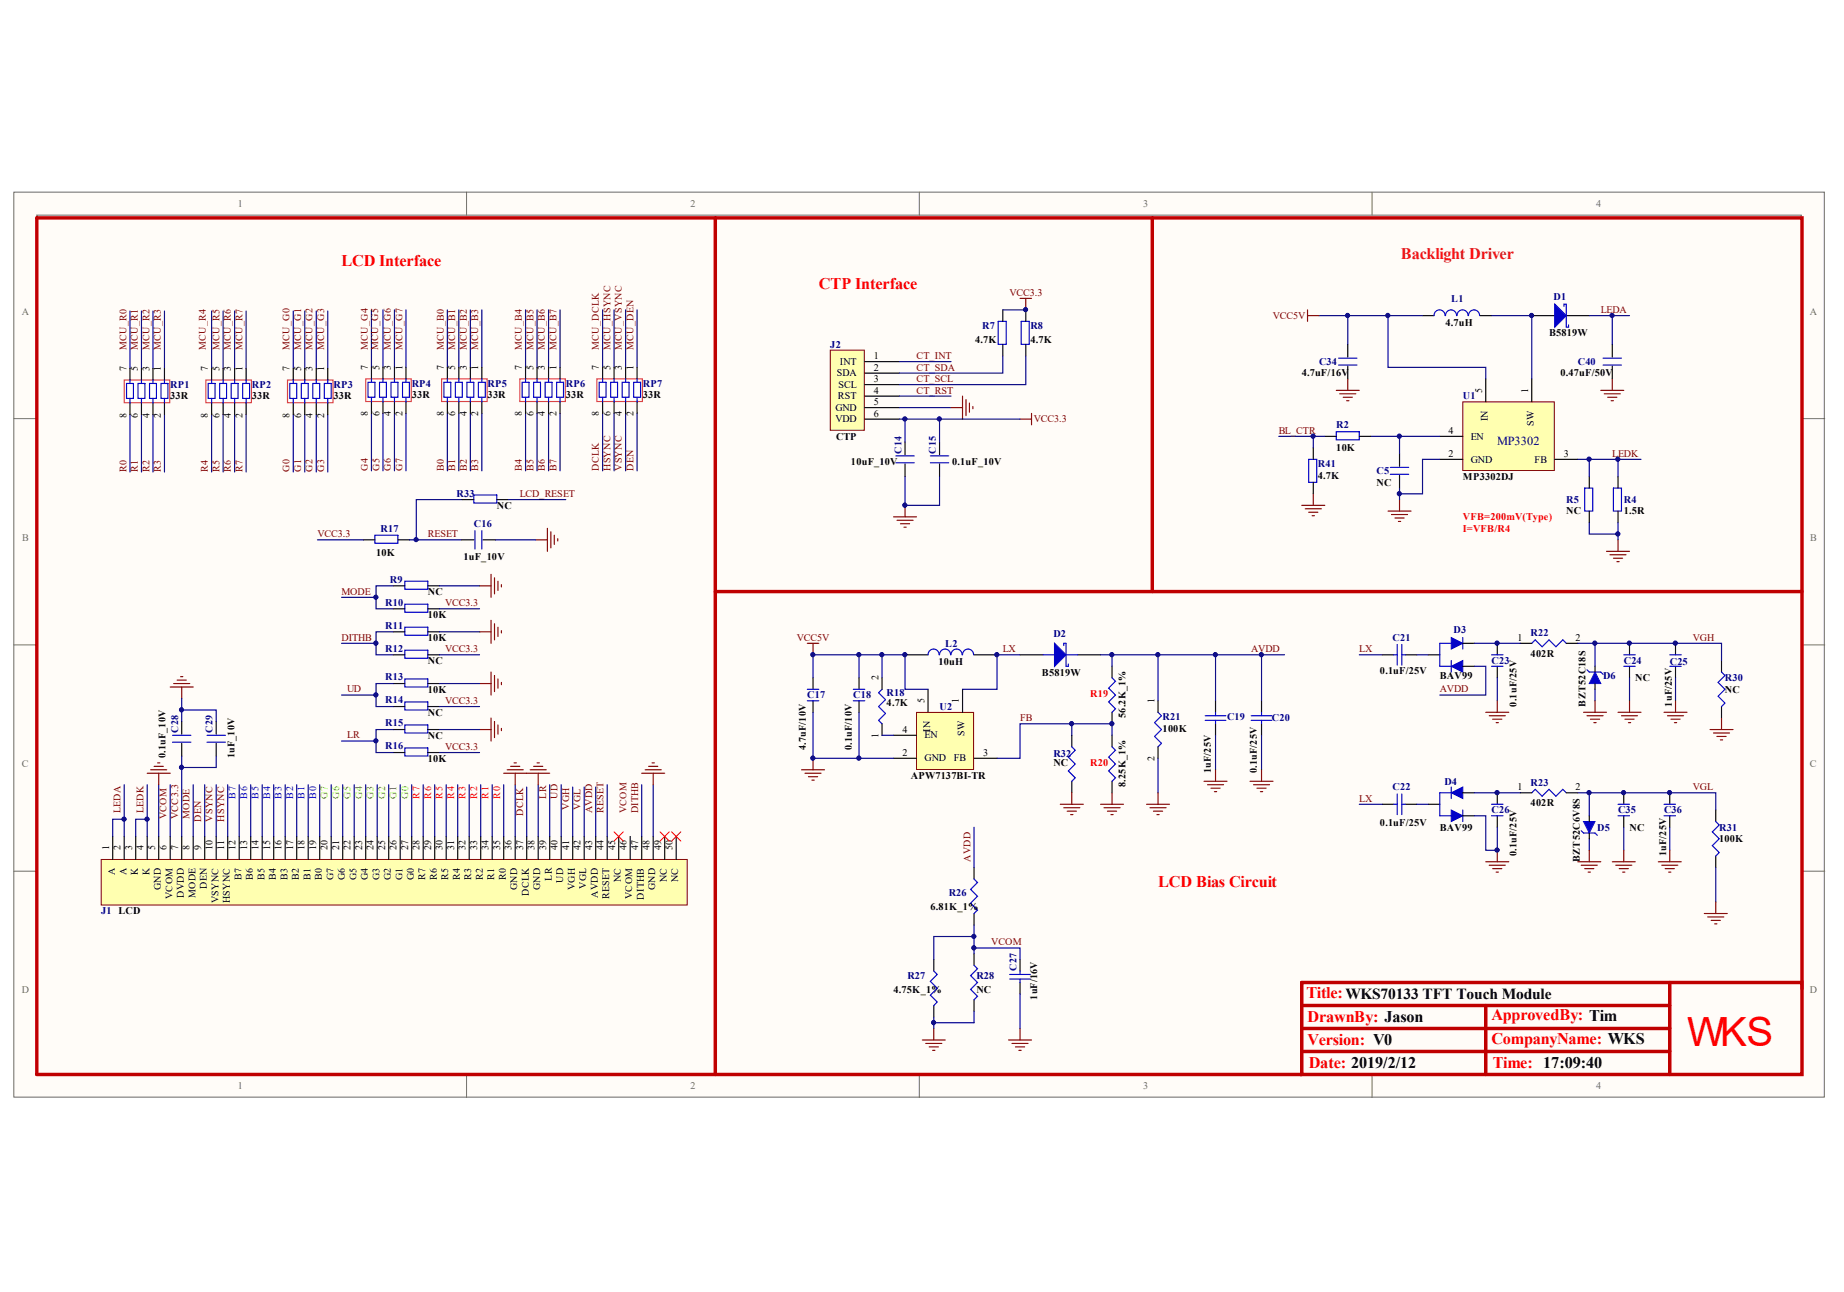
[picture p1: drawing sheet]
<svg xmlns="http://www.w3.org/2000/svg" width="291mm" height="204mm" viewBox="0 0 291 204" stroke-linecap="round" stroke-linejoin="round" font-family="sans-serif">
<defs><g id="words">
<text font-size="6.3" fill="#f00" x="266.3" y="165.1">WKS</text>
<g font-size="2.6" fill="#f00">
<text x="53.9" y="41.9">LCD Interface</text>
<text x="129.2" y="45.6">CTP Interface</text>
<text x="182.8" y="139.9">LCD Bias Circuit</text>
<text x="206.2" y="157.5">Title:WKS70133 TFT Touch Module</text>
<text x="206.4" y="161.3">DrawnBy: Jason</text>
<text x="235.4" y="161">ApprovedBy: Tim</text>
<text x="206.4" y="165">Version: V0</text>
<text x="235.4" y="164.8">CompanyName: WKS</text>
<text x="206.6" y="168.6">Date: 2019/2/12</text>
<text x="235.6" y="168.6">Time: 17:09:40</text>
</g>
<text font-size="2.6" fill="#ee0e22" x="221.1" y="40.9">Backlight Driver</text>
<text font-size="1.9" fill="#000080" x="236.3" y="70.2">MP3302</text>
<g font-size="1.6" fill="#696969">
<text x="37.5" y="32.7">1</text>
<text x="109" y="32.7">2</text>
<text x="180.5" y="32.7">3</text>
<text x="251.9" y="32.7">4</text>
<text x="3.4" y="49.6">A</text>
<text x="285.6" y="49.6">A</text>
<text x="3.5" y="85.4">B</text>
<text x="285.7" y="85.4">B</text>
<text x="3.5" y="121.1">C</text>
<text x="285.7" y="121.1">C</text>
<text x="3.4" y="156.8">D</text>
<text x="285.6" y="156.8">D</text>
<text x="37.5" y="171.9">1</text>
<text x="109" y="171.9">2</text>
<text x="180.5" y="171.9">3</text>
<text x="251.9" y="171.9">4</text>
</g>
<g font-size="1.6" fill="#800000">
<text x="159.3" y="46.7">VCC3.3</text>
<text x="200.9" y="50.3">VCC5V</text>
<text x="252.7" y="49.4">LEDA</text>
<text x="19.9" y="55.3" transform="rotate(-90 19.9 55.3)">MCU_R0</text>
<text x="21.8" y="55.3" transform="rotate(-90 21.8 55.3)">MCU_R1</text>
<text x="23.6" y="55.3" transform="rotate(-90 23.6 55.3)">MCU_R2</text>
<text x="25.4" y="55.3" transform="rotate(-90 25.4 55.3)">MCU_R3</text>
<text x="32.5" y="55.3" transform="rotate(-90 32.5 55.3)">MCU_R4</text>
<text x="34.6" y="55.3" transform="rotate(-90 34.6 55.3)">MCU_R5</text>
<text x="36.5" y="55.3" transform="rotate(-90 36.5 55.3)">MCU_R6</text>
<text x="38.3" y="55.3" transform="rotate(-90 38.3 55.3)">MCU_R7</text>
<text x="45.7" y="55.3" transform="rotate(-90 45.7 55.3)">MCU_G0</text>
<text x="47.5" y="55.3" transform="rotate(-90 47.5 55.3)">MCU_G1</text>
<text x="49.3" y="55.3" transform="rotate(-90 49.3 55.3)">MCU_G2</text>
<text x="51.2" y="55.3" transform="rotate(-90 51.2 55.3)">MCU_G3</text>
<text x="58.1" y="55.3" transform="rotate(-90 58.1 55.3)">MCU_G4</text>
<text x="59.7" y="55.3" transform="rotate(-90 59.7 55.3)">MCU_G5</text>
<text x="61.7" y="55.3" transform="rotate(-90 61.7 55.3)">MCU_G6</text>
<text x="63.5" y="55.3" transform="rotate(-90 63.5 55.3)">MCU_G7</text>
<text x="70" y="55.3" transform="rotate(-90 70 55.3)">MCU_B0</text>
<text x="71.9" y="55.3" transform="rotate(-90 71.9 55.3)">MCU_B1</text>
<text x="73.7" y="55.3" transform="rotate(-90 73.7 55.3)">MCU_B2</text>
<text x="75.5" y="55.3" transform="rotate(-90 75.5 55.3)">MCU_B3</text>
<text x="82.4" y="55.3" transform="rotate(-90 82.4 55.3)">MCU_B4</text>
<text x="84.2" y="55.3" transform="rotate(-90 84.2 55.3)">MCU_B5</text>
<text x="86" y="55.3" transform="rotate(-90 86 55.3)">MCU_B6</text>
<text x="87.8" y="55.3" transform="rotate(-90 87.8 55.3)">MCU_B7</text>
<text x="94.5" y="55.3" transform="rotate(-90 94.5 55.3)">MCU_DCLK</text>
<text x="96.4" y="55.3" transform="rotate(-90 96.4 55.3)">MCU_HSYNC</text>
<text x="98.2" y="55.3" transform="rotate(-90 98.2 55.3)">MCU_VSYNC</text>
<text x="100" y="55.3" transform="rotate(-90 100 55.3)">MCU_DEN</text>
<text x="144.7" y="56.7">CT_INT</text>
<text x="144.7" y="58.5">CT_SDA</text>
<text x="144.7" y="62.1">CT_RST</text>
<text x="144.7" y="60.3">CT_SCL</text>
<text x="163.2" y="66.6">VCC3.3</text>
<text x="201.8" y="68.5">BL_CTR</text>
<text x="19.9" y="74.5" transform="rotate(-90 19.9 74.5)">R0</text>
<text x="21.8" y="74.5" transform="rotate(-90 21.8 74.5)">R1</text>
<text x="23.6" y="74.5" transform="rotate(-90 23.6 74.5)">R2</text>
<text x="25.4" y="74.5" transform="rotate(-90 25.4 74.5)">R3</text>
<text x="32.8" y="74.5" transform="rotate(-90 32.8 74.5)">R4</text>
<text x="34.6" y="74.5" transform="rotate(-90 34.6 74.5)">R5</text>
<text x="36.5" y="74.5" transform="rotate(-90 36.5 74.5)">R6</text>
<text x="38.3" y="74.5" transform="rotate(-90 38.3 74.5)">R7</text>
<text x="45.7" y="74.5" transform="rotate(-90 45.7 74.5)">G0</text>
<text x="47.5" y="74.5" transform="rotate(-90 47.5 74.5)">G1</text>
<text x="49.3" y="74.5" transform="rotate(-90 49.3 74.5)">G2</text>
<text x="51.2" y="74.5" transform="rotate(-90 51.2 74.5)">G3</text>
<text x="58.1" y="74.3" transform="rotate(-90 58.1 74.3)">G4</text>
<text x="59.9" y="74.3" transform="rotate(-90 59.9 74.3)">G5</text>
<text x="61.7" y="74.3" transform="rotate(-90 61.7 74.3)">G6</text>
<text x="63.5" y="74.3" transform="rotate(-90 63.5 74.3)">G7</text>
<text x="70" y="74.3" transform="rotate(-90 70 74.3)">B0</text>
<text x="71.9" y="74.3" transform="rotate(-90 71.9 74.3)">B1</text>
<text x="73.7" y="74.3" transform="rotate(-90 73.7 74.3)">B2</text>
<text x="75.5" y="74.3" transform="rotate(-90 75.5 74.3)">B3</text>
<text x="82.4" y="74.3" transform="rotate(-90 82.4 74.3)">B4</text>
<text x="84.2" y="74.3" transform="rotate(-90 84.2 74.3)">B5</text>
<text x="86" y="74.3" transform="rotate(-90 86 74.3)">B6</text>
<text x="87.8" y="74.3" transform="rotate(-90 87.8 74.3)">B7</text>
<text x="94.5" y="74.3" transform="rotate(-90 94.5 74.3)">DCLK</text>
<text x="96.4" y="74.3" transform="rotate(-90 96.4 74.3)">HSYNC</text>
<text x="98.2" y="74.3" transform="rotate(-90 98.2 74.3)">VSYNC</text>
<text x="100" y="74.3" transform="rotate(-90 100 74.3)">DEN</text>
<text x="254.5" y="72.1">LEDK</text>
<text x="82" y="78.4">LCD_RESET</text>
<text x="50.1" y="84.8">VCC3.3</text>
<text x="67.5" y="84.8">RESET</text>
<text x="53.9" y="93.9">MODE</text>
<text x="70.2" y="95.7">VCC3.3</text>
<text x="53.9" y="101.1">DITHB</text>
<text x="125.8" y="101.1">VCC5V</text>
<text x="267.2" y="101.1">VGH</text>
<text x="70.2" y="102.9">VCC3.3</text>
<text x="158.3" y="102.9">LX</text>
<text x="197.5" y="102.9">AVDD</text>
<text x="214.5" y="102.9">LX</text>
<text x="54.8" y="109.3">UD</text>
<text x="70.2" y="111.1">VCC3.3</text>
<text x="161" y="113.8">FB</text>
<text x="227.2" y="109.3">AVDD</text>
<text x="54.8" y="116.5">LR</text>
<text x="70.2" y="118.4">VCC3.3</text>
<text x="267.2" y="124.7">VGL</text>
<text x="19" y="128.4" transform="rotate(-90 19 128.4)">LEDA</text>
<text x="22.7" y="128.4" transform="rotate(-90 22.7 128.4)">LEDK</text>
<text x="26.3" y="129.3" transform="rotate(-90 26.3 129.3)">VCOM</text>
<text x="28.1" y="129.3" transform="rotate(-90 28.1 129.3)">VCC3.3</text>
<text x="29.9" y="129.3" transform="rotate(-90 29.9 129.3)">MODE</text>
<text x="31.7" y="129.7" transform="rotate(-90 31.7 129.7)">DEN</text>
<text x="33.6" y="129.7" transform="rotate(-90 33.6 129.7)">VSYNC</text>
<text x="35.4" y="129.7" transform="rotate(-90 35.4 129.7)">HSYNC</text>
<text x="82.6" y="128.7" transform="rotate(-90 82.6 128.7)">DCLK</text>
<text x="86.2" y="126" transform="rotate(-90 86.2 126)">LR</text>
<text x="88" y="126" transform="rotate(-90 88 126)">UD</text>
<text x="89.8" y="127.8" transform="rotate(-90 89.8 127.8)">VGH</text>
<text x="91.6" y="127.8" transform="rotate(-90 91.6 127.8)">VGL</text>
<text x="93.4" y="128.4" transform="rotate(-90 93.4 128.4)">AVDD</text>
<text x="95.3" y="128.4" transform="rotate(-90 95.3 128.4)">RESET</text>
<text x="98.9" y="128.4" transform="rotate(-90 98.9 128.4)">VCOM</text>
<text x="100.7" y="128.4" transform="rotate(-90 100.7 128.4)">DITHB</text>
<text x="214.5" y="126.5">LX</text>
<text x="153.2" y="136" transform="rotate(-90 153.2 136)">AVDD</text>
<text x="156.5" y="149.2">VCOM</text>
</g>
<g font-size="1.6" fill="#000080">
<text x="229.1" y="47.6">L1</text>
<text x="245.2" y="47.4">D1</text>
<text x="155" y="52">R7</text>
<text x="162.6" y="52">R8</text>
<text x="131" y="54.9">J2</text>
<text x="208.2" y="57.6">C34</text>
<text x="249" y="57.6">C40</text>
<text x="26.9" y="61.2">RP1</text>
<text x="39.8" y="61.2">RP2</text>
<text x="52.6" y="61.2">RP3</text>
<text x="65" y="61">RP4</text>
<text x="77" y="61">RP5</text>
<text x="89.3" y="61">RP6</text>
<text x="101.5" y="61">RP7</text>
<text x="230.9" y="63">U1</text>
<text x="142.3" y="71.6" transform="rotate(-90 142.3 71.6)">C14</text>
<text x="147.7" y="71.6" transform="rotate(-90 147.7 71.6)">C15</text>
<text x="210.9" y="67.6">R2</text>
<text x="208" y="73.7">R41</text>
<text x="217.3" y="74.8">C5</text>
<text x="60.1" y="83.9">R17</text>
<text x="72.1" y="78.5">R33</text>
<text x="74.8" y="83.2">C16</text>
<text x="247.2" y="79.4">R5</text>
<text x="256.3" y="79.4">R4</text>
<text x="60.8" y="95.7">R10</text>
<text x="61.5" y="92.1">R9</text>
<text x="60.8" y="99.3">R11</text>
<text x="166.3" y="100.6">D2</text>
<text x="219.8" y="101.1">C21</text>
<text x="229.4" y="99.9">D3</text>
<text x="241.6" y="100.4">R22</text>
<text x="60.8" y="107.3">R13</text>
<text x="60.8" y="103">R12</text>
<text x="149.2" y="102">L2</text>
<text x="235.4" y="104.8">C23</text>
<text x="253" y="107.1">D6</text>
<text x="256.3" y="104.8">C24</text>
<text x="263.5" y="104.9">C25</text>
<text x="272.3" y="107.5">R30</text>
<text x="60.8" y="110.9">R14</text>
<text x="127.4" y="110.2">C17</text>
<text x="134.7" y="110.2">C18</text>
<text x="139.9" y="109.8">R18</text>
<text x="148.3" y="112">U2</text>
<text x="183.5" y="113.7">R21</text>
<text x="193.7" y="113.7">C19</text>
<text x="200.7" y="113.8">C20</text>
<text x="28.1" y="115.7" transform="rotate(-90 28.1 115.7)">C28</text>
<text x="33.6" y="115.7" transform="rotate(-90 33.6 115.7)">C29</text>
<text x="60.8" y="114.6">R15</text>
<text x="60.8" y="118.2">R16</text>
<text x="166.3" y="119.5">R32</text>
<text x="219.8" y="124.7">C22</text>
<text x="228" y="123.8">D4</text>
<text x="241.6" y="124">R23</text>
<text x="235.4" y="128.4">C26</text>
<text x="252.1" y="131.1">D5</text>
<text x="255.4" y="128.4">C35</text>
<text x="262.6" y="128.4">C36</text>
<text x="271.3" y="131.1">R31</text>
<text x="149.7" y="141.4">R26</text>
<text x="16" y="144.3">J1 LCD</text>
<text x="143.2" y="154.5">R27</text>
<text x="154.1" y="154.5">R28</text>
<text x="160.4" y="153.2" transform="rotate(-90 160.4 153.2)">C27</text>
</g>
<g font-size="1.6">
<text x="228.1" y="51.4">4.7uH</text>
<text x="244.5" y="53">B5819W</text>
<text x="19.9" y="58.5" transform="rotate(-90 19.9 58.5)">7</text>
<text x="21.8" y="58.5" transform="rotate(-90 21.8 58.5)">5</text>
<text x="23.6" y="58.5" transform="rotate(-90 23.6 58.5)">3</text>
<text x="25.4" y="58.5" transform="rotate(-90 25.4 58.5)">1</text>
<text x="32.8" y="58.5" transform="rotate(-90 32.8 58.5)">7</text>
<text x="34.6" y="58.5" transform="rotate(-90 34.6 58.5)">5</text>
<text x="36.5" y="58.5" transform="rotate(-90 36.5 58.5)">3</text>
<text x="38.3" y="58.5" transform="rotate(-90 38.3 58.5)">1</text>
<text x="45.7" y="58.5" transform="rotate(-90 45.7 58.5)">7</text>
<text x="47.5" y="58.5" transform="rotate(-90 47.5 58.5)">5</text>
<text x="49.3" y="58.5" transform="rotate(-90 49.3 58.5)">3</text>
<text x="51.2" y="58.5" transform="rotate(-90 51.2 58.5)">1</text>
<text x="58.1" y="58.3" transform="rotate(-90 58.1 58.3)">7</text>
<text x="59.9" y="58.3" transform="rotate(-90 59.9 58.3)">5</text>
<text x="61.7" y="58.3" transform="rotate(-90 61.7 58.3)">3</text>
<text x="63.5" y="58.3" transform="rotate(-90 63.5 58.3)">1</text>
<text x="70" y="58.3" transform="rotate(-90 70 58.3)">7</text>
<text x="71.9" y="58.3" transform="rotate(-90 71.9 58.3)">5</text>
<text x="73.7" y="58.3" transform="rotate(-90 73.7 58.3)">3</text>
<text x="75.5" y="58.3" transform="rotate(-90 75.5 58.3)">1</text>
<text x="82.4" y="58.3" transform="rotate(-90 82.4 58.3)">7</text>
<text x="84.2" y="58.3" transform="rotate(-90 84.2 58.3)">5</text>
<text x="86" y="58.3" transform="rotate(-90 86 58.3)">3</text>
<text x="87.8" y="58.3" transform="rotate(-90 87.8 58.3)">1</text>
<text x="94.5" y="58.3" transform="rotate(-90 94.5 58.3)">7</text>
<text x="96.4" y="58.3" transform="rotate(-90 96.4 58.3)">5</text>
<text x="98.2" y="58.3" transform="rotate(-90 98.2 58.3)">3</text>
<text x="100" y="58.3" transform="rotate(-90 100 58.3)">1</text>
<text x="132.1" y="59.4">SDA</text>
<text x="132.6" y="57.6">INT</text>
<text x="137.9" y="56.7">1</text>
<text x="137.9" y="58.5">2</text>
<text x="153.9" y="54.1">4.7K</text>
<text x="162.6" y="54.1">4.7K</text>
<text x="205.5" y="59.4">4.7uF/16V</text>
<text x="246.3" y="59.4">0.47uF/50V</text>
<text x="19.9" y="65.9" transform="rotate(-90 19.9 65.9)">8</text>
<text x="21.8" y="65.9" transform="rotate(-90 21.8 65.9)">6</text>
<text x="23.6" y="65.9" transform="rotate(-90 23.6 65.9)">4</text>
<text x="25.4" y="65.9" transform="rotate(-90 25.4 65.9)">2</text>
<text x="26.9" y="63">33R</text>
<text x="32.8" y="65.9" transform="rotate(-90 32.8 65.9)">8</text>
<text x="34.6" y="65.9" transform="rotate(-90 34.6 65.9)">6</text>
<text x="36.5" y="65.9" transform="rotate(-90 36.5 65.9)">4</text>
<text x="38.3" y="65.9" transform="rotate(-90 38.3 65.9)">2</text>
<text x="39.8" y="63">33R</text>
<text x="45.7" y="65.9" transform="rotate(-90 45.7 65.9)">8</text>
<text x="47.5" y="65.9" transform="rotate(-90 47.5 65.9)">6</text>
<text x="49.3" y="65.9" transform="rotate(-90 49.3 65.9)">4</text>
<text x="51.2" y="65.9" transform="rotate(-90 51.2 65.9)">2</text>
<text x="52.6" y="63">33R</text>
<text x="58.1" y="65.7" transform="rotate(-90 58.1 65.7)">8</text>
<text x="59.9" y="65.7" transform="rotate(-90 59.9 65.7)">6</text>
<text x="61.7" y="65.7" transform="rotate(-90 61.7 65.7)">4</text>
<text x="63.5" y="65.7" transform="rotate(-90 63.5 65.7)">2</text>
<text x="65" y="62.8">33R</text>
<text x="70" y="65.7" transform="rotate(-90 70 65.7)">8</text>
<text x="71.9" y="65.7" transform="rotate(-90 71.9 65.7)">6</text>
<text x="73.7" y="65.7" transform="rotate(-90 73.7 65.7)">4</text>
<text x="75.5" y="65.7" transform="rotate(-90 75.5 65.7)">2</text>
<text x="77" y="62.8">33R</text>
<text x="82.4" y="65.7" transform="rotate(-90 82.4 65.7)">8</text>
<text x="84.2" y="65.7" transform="rotate(-90 84.2 65.7)">6</text>
<text x="86" y="65.7" transform="rotate(-90 86 65.7)">4</text>
<text x="87.8" y="65.7" transform="rotate(-90 87.8 65.7)">2</text>
<text x="89.3" y="62.8">33R</text>
<text x="94.5" y="65.7" transform="rotate(-90 94.5 65.7)">8</text>
<text x="96.4" y="65.7" transform="rotate(-90 96.4 65.7)">6</text>
<text x="98.2" y="65.7" transform="rotate(-90 98.2 65.7)">4</text>
<text x="100" y="65.7" transform="rotate(-90 100 65.7)">2</text>
<text x="101.5" y="62.8">33R</text>
<text x="131.8" y="64.8">GND</text>
<text x="132.3" y="63">RST</text>
<text x="132.3" y="61.2">SCL</text>
<text x="137.9" y="60.3">3</text>
<text x="137.9" y="62.1">4</text>
<text x="137.9" y="63.9">5</text>
<text x="137.9" y="65.7">6</text>
<text x="233.9" y="62" transform="rotate(-90 233.9 62)">5</text>
<text x="241.2" y="62" transform="rotate(-90 241.2 62)">1</text>
<text x="131.8" y="66.6">VDD</text>
<text x="132" y="69.4">CTP</text>
<text x="210.9" y="71.2">10K</text>
<text x="228.6" y="68.5">4</text>
<text x="232.1" y="69.4">EN</text>
<text x="234.8" y="66.5" transform="rotate(-90 234.8 66.5)">IN</text>
<text x="242.1" y="67.2" transform="rotate(-90 242.1 67.2)">SW</text>
<text x="134.3" y="73.4">10uF_10V</text>
<text x="150.3" y="73.4">0.1uF_10V</text>
<text x="208" y="75.5">4.7K</text>
<text x="217.3" y="76.6">NC</text>
<text x="228.6" y="72.1">2</text>
<text x="230.9" y="75.7">MP3302DJ</text>
<text x="232.1" y="73">GND</text>
<text x="242.2" y="73">FB</text>
<text x="246.8" y="72.1">3</text>
<text x="78.4" y="80.3">NC</text>
<text x="247.2" y="81.2">NC</text>
<text x="256.3" y="81.2">1.5R</text>
<text x="59.4" y="87.7">10K</text>
<text x="73.1" y="88.4">1uF_10V</text>
<text x="67.5" y="93.9">NC</text>
<text x="67.5" y="101.1">10K</text>
<text x="67.5" y="97.5">10K</text>
<text x="239.5" y="101.1">1</text>
<text x="248.7" y="101.1">2</text>
<text x="67.5" y="104.8">NC</text>
<text x="138.6" y="107.3" transform="rotate(-90 138.6 107.3)">2</text>
<text x="148.1" y="104.9">10uH</text>
<text x="164.4" y="106.8">B5819W</text>
<text x="217.8" y="106.4">0.1uF/25V</text>
<text x="227.2" y="107.1">BAV99</text>
<text x="241.6" y="103.7">402R</text>
<text x="258.1" y="107.5">NC</text>
<text x="67.5" y="109.3">10K</text>
<text x="67.5" y="112.9">NC</text>
<text x="139.9" y="111.5">4.7K</text>
<text x="145.9" y="111" transform="rotate(-90 145.9 111)">5</text>
<text x="151.3" y="111" transform="rotate(-90 151.3 111)">1</text>
<text x="177.7" y="113.3" transform="rotate(-90 177.7 113.3)">56.2K_1%</text>
<text x="182.2" y="111" transform="rotate(-90 182.2 111)">1</text>
<text x="239.4" y="111.5" transform="rotate(-90 239.4 111.5)">0.1uF/25V</text>
<text x="250.3" y="111.5" transform="rotate(-90 250.3 111.5)">BZT52C18S</text>
<text x="263.9" y="111.5" transform="rotate(-90 263.9 111.5)">1uF/25V</text>
<text x="272.3" y="109.3">NC</text>
<text x="26.1" y="119.7" transform="rotate(-90 26.1 119.7)">0.1uF_10V</text>
<text x="37" y="119.7" transform="rotate(-90 37 119.7)">1uF_10V</text>
<text x="67.5" y="116.6">NC</text>
<text x="127.2" y="118.4" transform="rotate(-90 127.2 118.4)">4.7uF/10V</text>
<text x="134.5" y="118.4" transform="rotate(-90 134.5 118.4)">0.1uF/10V</text>
<text x="138.6" y="116.5" transform="rotate(-90 138.6 116.5)">1</text>
<text x="142.4" y="119.3">2</text>
<text x="142.4" y="115.6">4</text>
<text x="145.9" y="116.5">EN</text>
<text x="146.8" y="115.4" transform="rotate(-90 146.8 115.4)">IN</text>
<text x="152.3" y="116.2" transform="rotate(-90 152.3 116.2)">SW</text>
<text x="155.2" y="119.3">3</text>
<text x="183.5" y="115.5">100K</text>
<text x="67.5" y="120.2">10K</text>
<text x="143.8" y="122.9">APW7137BI-TR</text>
<text x="145.9" y="120.2">GND</text>
<text x="150.6" y="120.2">FB</text>
<text x="166.3" y="120.9">NC</text>
<text x="177.7" y="124.2" transform="rotate(-90 177.7 124.2)">8.25K_1%</text>
<text x="182.2" y="120.2" transform="rotate(-90 182.2 120.2)">2</text>
<text x="191.1" y="122" transform="rotate(-90 191.1 122)">1uF/25V</text>
<text x="198.4" y="122" transform="rotate(-90 198.4 122)">0.1uF/25V</text>
<text x="239.5" y="124.7">1</text>
<text x="248.7" y="124.7">2</text>
<text x="217.8" y="130.4">0.1uF/25V</text>
<text x="227.2" y="131.1">BAV99</text>
<text x="241.6" y="127.3">402R</text>
<text x="257.2" y="131.1">NC</text>
<text x="17.2" y="134.2" transform="rotate(-90 17.2 134.2)">1</text>
<text x="19" y="134.2" transform="rotate(-90 19 134.2)">2</text>
<text x="20.8" y="134.2" transform="rotate(-90 20.8 134.2)">3</text>
<text x="22.7" y="134.2" transform="rotate(-90 22.7 134.2)">4</text>
<text x="24.5" y="134.2" transform="rotate(-90 24.5 134.2)">5</text>
<text x="26.3" y="134.2" transform="rotate(-90 26.3 134.2)">6</text>
<text x="28.1" y="134.2" transform="rotate(-90 28.1 134.2)">7</text>
<text x="29.9" y="134.2" transform="rotate(-90 29.9 134.2)">8</text>
<text x="31.7" y="134.2" transform="rotate(-90 31.7 134.2)">9</text>
<text x="33.6" y="134.2" transform="rotate(-90 33.6 134.2)">10</text>
<text x="35.4" y="134.2" transform="rotate(-90 35.4 134.2)">11</text>
<text x="37.2" y="134.2" transform="rotate(-90 37.2 134.2)">12</text>
<text x="39" y="134.2" transform="rotate(-90 39 134.2)">13</text>
<text x="40.8" y="134.2" transform="rotate(-90 40.8 134.2)">14</text>
<text x="42.6" y="134.2" transform="rotate(-90 42.6 134.2)">15</text>
<text x="44.4" y="134.2" transform="rotate(-90 44.4 134.2)">16</text>
<text x="46.3" y="134.2" transform="rotate(-90 46.3 134.2)">17</text>
<text x="48.1" y="134.2" transform="rotate(-90 48.1 134.2)">18</text>
<text x="49.9" y="134.2" transform="rotate(-90 49.9 134.2)">19</text>
<text x="51.7" y="134.2" transform="rotate(-90 51.7 134.2)">20</text>
<text x="53.5" y="134.2" transform="rotate(-90 53.5 134.2)">21</text>
<text x="55.3" y="134.2" transform="rotate(-90 55.3 134.2)">22</text>
<text x="57.1" y="134.2" transform="rotate(-90 57.1 134.2)">23</text>
<text x="59" y="134.2" transform="rotate(-90 59 134.2)">24</text>
<text x="60.8" y="134.2" transform="rotate(-90 60.8 134.2)">25</text>
<text x="62.6" y="134.2" transform="rotate(-90 62.6 134.2)">26</text>
<text x="64.4" y="134.2" transform="rotate(-90 64.4 134.2)">27</text>
<text x="66.2" y="134.2" transform="rotate(-90 66.2 134.2)">28</text>
<text x="68" y="134.2" transform="rotate(-90 68 134.2)">29</text>
<text x="69.9" y="134.2" transform="rotate(-90 69.9 134.2)">30</text>
<text x="71.7" y="134.2" transform="rotate(-90 71.7 134.2)">31</text>
<text x="73.5" y="134.2" transform="rotate(-90 73.5 134.2)">32</text>
<text x="75.3" y="134.2" transform="rotate(-90 75.3 134.2)">33</text>
<text x="77.1" y="134.2" transform="rotate(-90 77.1 134.2)">34</text>
<text x="78.9" y="134.2" transform="rotate(-90 78.9 134.2)">35</text>
<text x="80.7" y="134.2" transform="rotate(-90 80.7 134.2)">36</text>
<text x="82.6" y="134.2" transform="rotate(-90 82.6 134.2)">37</text>
<text x="84.4" y="134.2" transform="rotate(-90 84.4 134.2)">38</text>
<text x="86.2" y="134.2" transform="rotate(-90 86.2 134.2)">39</text>
<text x="88" y="134.2" transform="rotate(-90 88 134.2)">40</text>
<text x="89.8" y="134.2" transform="rotate(-90 89.8 134.2)">41</text>
<text x="91.6" y="134.2" transform="rotate(-90 91.6 134.2)">42</text>
<text x="93.4" y="134.2" transform="rotate(-90 93.4 134.2)">43</text>
<text x="95.3" y="134.2" transform="rotate(-90 95.3 134.2)">44</text>
<text x="97.1" y="134.2" transform="rotate(-90 97.1 134.2)">45</text>
<text x="98.9" y="134.2" transform="rotate(-90 98.9 134.2)">46</text>
<text x="100.7" y="134.2" transform="rotate(-90 100.7 134.2)">47</text>
<text x="102.5" y="134.2" transform="rotate(-90 102.5 134.2)">48</text>
<text x="104.3" y="134.2" transform="rotate(-90 104.3 134.2)">49</text>
<text x="106.2" y="134.2" transform="rotate(-90 106.2 134.2)">50</text>
<text x="239.4" y="135.1" transform="rotate(-90 239.4 135.1)">0.1uF/25V</text>
<text x="249.4" y="136" transform="rotate(-90 249.4 136)">BZT52C6V8S</text>
<text x="263" y="135.1" transform="rotate(-90 263 135.1)">1uF/25V</text>
<text x="271.3" y="132.9">100K</text>
<text x="18.1" y="138.1" transform="rotate(-90 18.1 138.1)">A</text>
<text x="19.9" y="138.1" transform="rotate(-90 19.9 138.1)">A</text>
<text x="21.8" y="138.1" transform="rotate(-90 21.8 138.1)">K</text>
<text x="23.6" y="138.1" transform="rotate(-90 23.6 138.1)">K</text>
<text x="25.4" y="140.5" transform="rotate(-90 25.4 140.5)">GND</text>
<text x="27.2" y="141.9" transform="rotate(-90 27.2 141.9)">VCOM</text>
<text x="29" y="141.7" transform="rotate(-90 29 141.7)">DVDD</text>
<text x="30.8" y="141.8" transform="rotate(-90 30.8 141.8)">MODE</text>
<text x="32.6" y="140.3" transform="rotate(-90 32.6 140.3)">DEN</text>
<text x="34.5" y="142.5" transform="rotate(-90 34.5 142.5)">VSYNC</text>
<text x="36.3" y="142.5" transform="rotate(-90 36.3 142.5)">HSYNC</text>
<text x="38.1" y="138.9" transform="rotate(-90 38.1 138.9)">B7</text>
<text x="39.9" y="138.9" transform="rotate(-90 39.9 138.9)">B6</text>
<text x="41.7" y="138.9" transform="rotate(-90 41.7 138.9)">B5</text>
<text x="43.5" y="138.9" transform="rotate(-90 43.5 138.9)">B4</text>
<text x="45.4" y="138.9" transform="rotate(-90 45.4 138.9)">B3</text>
<text x="47.2" y="138.9" transform="rotate(-90 47.2 138.9)">B2</text>
<text x="49" y="138.9" transform="rotate(-90 49 138.9)">B1</text>
<text x="50.8" y="138.9" transform="rotate(-90 50.8 138.9)">B0</text>
<text x="52.6" y="138.9" transform="rotate(-90 52.6 138.9)">G7</text>
<text x="54.4" y="138.9" transform="rotate(-90 54.4 138.9)">G6</text>
<text x="56.2" y="138.9" transform="rotate(-90 56.2 138.9)">G5</text>
<text x="58.1" y="138.9" transform="rotate(-90 58.1 138.9)">G4</text>
<text x="59.9" y="138.9" transform="rotate(-90 59.9 138.9)">G3</text>
<text x="61.7" y="138.9" transform="rotate(-90 61.7 138.9)">G2</text>
<text x="63.5" y="138.9" transform="rotate(-90 63.5 138.9)">G1</text>
<text x="65.3" y="138.9" transform="rotate(-90 65.3 138.9)">G0</text>
<text x="67.1" y="138.9" transform="rotate(-90 67.1 138.9)">R7</text>
<text x="68.9" y="138.9" transform="rotate(-90 68.9 138.9)">R6</text>
<text x="70.8" y="138.9" transform="rotate(-90 70.8 138.9)">R5</text>
<text x="72.6" y="138.9" transform="rotate(-90 72.6 138.9)">R4</text>
<text x="74.4" y="138.9" transform="rotate(-90 74.4 138.9)">R3</text>
<text x="76.2" y="138.9" transform="rotate(-90 76.2 138.9)">R2</text>
<text x="78" y="138.9" transform="rotate(-90 78 138.9)">R1</text>
<text x="79.8" y="138.9" transform="rotate(-90 79.8 138.9)">R0</text>
<text x="81.7" y="140.5" transform="rotate(-90 81.7 140.5)">GND</text>
<text x="83.5" y="141.4" transform="rotate(-90 83.5 141.4)">DCLK</text>
<text x="85.3" y="140.5" transform="rotate(-90 85.3 140.5)">GND</text>
<text x="87.1" y="139" transform="rotate(-90 87.1 139)">LR</text>
<text x="88.9" y="139.3" transform="rotate(-90 88.9 139.3)">UD</text>
<text x="90.7" y="140.5" transform="rotate(-90 90.7 140.5)">VGH</text>
<text x="92.5" y="140.3" transform="rotate(-90 92.5 140.3)">VGL</text>
<text x="94.4" y="141.7" transform="rotate(-90 94.4 141.7)">AVDD</text>
<text x="96.2" y="141.9" transform="rotate(-90 96.2 141.9)">RESET</text>
<text x="98" y="139.2" transform="rotate(-90 98 139.2)">NC</text>
<text x="99.8" y="141.9" transform="rotate(-90 99.8 141.9)">VCOM</text>
<text x="101.6" y="142" transform="rotate(-90 101.6 142)">DITHB</text>
<text x="103.4" y="140.5" transform="rotate(-90 103.4 140.5)">GND</text>
<text x="105.2" y="139.2" transform="rotate(-90 105.2 139.2)">NC</text>
<text x="107.1" y="139.2" transform="rotate(-90 107.1 139.2)">NC</text>
<text x="146.8" y="143.6">6.81K_1%</text>
<text x="141" y="156.7">4.75K_1%</text>
<text x="154.1" y="156.7">NC</text>
<text x="163.7" y="157.8" transform="rotate(-90 163.7 157.8)">1uF/16V</text>
</g>
<g font-size="1.6" fill="#f00">
<text x="230.9" y="82.1">VFB=200mV(Type)</text>
<text x="230.9" y="83.9">I=VFB/R4</text>
<text x="172.1" y="110">R19</text>
<text x="172.1" y="120.9">R20</text>
<text x="66.2" y="126" transform="rotate(-90 66.2 126)">R7</text>
<text x="68" y="126" transform="rotate(-90 68 126)">R6</text>
<text x="69.9" y="126" transform="rotate(-90 69.9 126)">R5</text>
<text x="71.7" y="126" transform="rotate(-90 71.7 126)">R4</text>
<text x="73.5" y="126" transform="rotate(-90 73.5 126)">R3</text>
<text x="75.3" y="126" transform="rotate(-90 75.3 126)">R2</text>
<text x="77.1" y="126" transform="rotate(-90 77.1 126)">R1</text>
<text x="78.9" y="126" transform="rotate(-90 78.9 126)">R0</text>
</g>
<g font-size="1.6" fill="#00f">
<text x="37.2" y="126" transform="rotate(-90 37.2 126)">B7</text>
<text x="39" y="126" transform="rotate(-90 39 126)">B6</text>
<text x="40.8" y="126" transform="rotate(-90 40.8 126)">B5</text>
<text x="42.6" y="126" transform="rotate(-90 42.6 126)">B4</text>
<text x="44.4" y="126" transform="rotate(-90 44.4 126)">B3</text>
<text x="46.3" y="126" transform="rotate(-90 46.3 126)">B2</text>
<text x="48.1" y="126" transform="rotate(-90 48.1 126)">B1</text>
<text x="49.9" y="126" transform="rotate(-90 49.9 126)">B0</text>
</g>
<g font-size="1.6" fill="#0f0">
<text x="51.7" y="126" transform="rotate(-90 51.7 126)">G7</text>
<text x="53.5" y="126" transform="rotate(-90 53.5 126)">G6</text>
<text x="55.3" y="126" transform="rotate(-90 55.3 126)">G5</text>
<text x="57.1" y="126" transform="rotate(-90 57.1 126)">G4</text>
<text x="59" y="126" transform="rotate(-90 59 126)">G3</text>
<text x="60.8" y="126" transform="rotate(-90 60.8 126)">G2</text>
<text x="62.6" y="126" transform="rotate(-90 62.6 126)">G1</text>
<text x="64.4" y="126" transform="rotate(-90 64.4 126)">G0</text>
</g>
</g></defs>
<g fill="#fffcf8" stroke="#696969" stroke-width=".16">
<path d="M2.2 30.3h285.7v142.9h-285.7z"/>
<path d="M5.8 34h278.5v135.5h-278.5z"/>
</g>
<path d="M73.6 30.3v3.7M145.1 30.3v3.7M216.6 30.3v3.7M2.2 66.1h3.6M284.4 66.1h3.6M2.2 101.8h3.6M284.4 101.8h3.6M2.2 137.5h3.6M284.4 137.5h3.6M73.6 169.6v3.6M145.1 169.6v3.6M216.6 169.6v3.6" fill="none" stroke="#696969" stroke-width=".16"/>
<path d="M205.5 158.7v-3.6h58v14.5M234.5 158.7v10.9M263.5 158.7h-58v10.9h78M205.5 162.3h58M205.5 165.9h58" fill="none" stroke="#000" stroke-width=".18"/>
<path d="M16 135.6h92.5v7.2h-92.5z" fill="#ffffb0" stroke="#800000" stroke-width=".16"/>
<g fill="none" stroke="#000" stroke-width=".18">
<path d="M57.4 85.2h1.8M62.1 99.7h1.8M62.1 92.5h1.8M62.1 96.1h1.8M62.8 85.2h1.8M67.5 99.7h1.8M67.5 92.5h1.8M67.5 96.1h1.8M72.8 85.2h2M76.2 85.2h2M28.7 113.9v2M28.7 117.3v2"/>
<path d="M34.1 113.9v2M34.1 117.3v2M62.1 115.1h1.8M62.1 118.8h1.8M62.1 107.9h1.8M62.1 111.5h1.8M62.1 103.3h1.8M67.5 115.1h1.8M67.5 118.8h1.8M67.5 107.9h1.8M67.5 111.5h1.8M67.5 103.3h1.8"/>
<path d="M17.8 132v3.6M19.6 132v3.6M21.4 132v3.6M23.2 132v3.6M25.1 132v3.6M26.9 132v3.6M28.7 132v3.6M30.5 132v3.6M32.3 132v3.6M34.1 132v3.6M35.9 132v3.6M37.8 132v3.6"/>
<path d="M39.6 132v3.6M41.4 132v3.6M43.2 132v3.6M45 132v3.6M46.8 132v3.6M48.6 132v3.6M50.5 132v3.6M52.3 132v3.6M54.1 132v3.6M55.9 132v3.6M57.7 132v3.6M59.5 132v3.6"/>
<path d="M61.4 132v3.6M63.2 132v3.6M65 132v3.6M66.8 132v3.6M68.6 132v3.6M70.4 132v3.6M72.2 132v3.6M74.1 132v3.6M75.9 132v3.6M77.7 132v3.6M79.5 132v3.6M81.3 132v3.6"/>
<path d="M83.1 132v3.6M84.9 132v3.6M86.8 132v3.6M88.6 132v3.6M90.4 132v3.6M92.2 132v3.6M94 132v3.6M95.8 132v3.6M97.7 132v3.6M99.5 132v3.6M101.3 132v3.6M103.1 132v3.6"/>
<path d="M104.9 132v3.6M106.7 132v3.6"/>
</g>
<g fill="none" stroke="#000080" stroke-width=".18">
<path d="M20.5 49.1v9.1M22.3 49.1v9.1M24.1 49.1v9.1M26 49.1v9.1M33.4 49.1v9.1M35.2 49.1v9.1M37 49.1v9.1M38.8 49.1v9.1M46.3 49.1v9.1M48.1 49.1v9.1M49.9 49.1v9.1M51.7 49.1v9.1"/>
<path d="M58.6 48.9v9.1M60.4 48.9v9.1M62.3 48.9v9.1M64.1 48.9v9.1M70.6 48.9v9.1M72.4 48.9v9.1M74.2 48.9v9.1M76.1 48.9v9.1M20.5 65.4v9.1M22.3 65.4v9.1M24.1 65.4v9.1M26 65.4v9.1"/>
<path d="M33.4 65.4v9.1M35.2 65.4v9.1M37 65.4v9.1M38.8 65.4v9.1M46.3 65.4v9.1M48.1 65.4v9.1M49.9 65.4v9.1M51.7 65.4v9.1M58.6 65.2v9.1M60.4 65.2v9.1M62.3 65.2v9.1M64.1 65.2v9.1"/>
<path d="M70.6 65.2v9.1M72.4 65.2v9.1M74.2 65.2v9.1M76.1 65.2v9.1M50.1 85.2h7.3M53.9 94.3h5.5M62.1 99.7h-2.7v3.6h2.7M62.1 92.5h-2.7v3.6h2.7M64.6 85.2h8.2M69.3 99.7h6.4M69.3 92.5h6.4M69.3 96.1h6.4"/>
<path d="M78.2 85.2h6.4M28.7 112.1h5.4v1.8M28.7 110.2v3.7M28.7 119.3v12.7M34.1 119.3v1.8h-5.4M53.9 101.5h5.5M53.9 109.7h5.5M53.9 117h5.5M62.1 115.1h-2.7v3.7h2.7M62.1 107.9h-2.7v3.6h2.7M69.3 115.1h6.4M69.3 118.8h6.4"/>
<path d="M69.3 107.9h6.4M69.3 111.5h6.4M69.3 103.3h6.4M17.8 132v-2.7h1.8v2.7M19.6 123.8v5.5M21.4 132v-2.7h1.8v2.7M23.2 123.8v5.5M25.1 123.8v8.2M26.9 123.8v8.2M30.5 123.8v8.2M32.3 123.8v8.2M34.1 123.8v8.2"/>
<path d="M35.9 123.8v8.2M37.8 123.8v8.2M39.6 123.8v8.2M41.4 123.8v8.2M43.2 123.8v8.2M45 123.8v8.2M46.8 123.8v8.2M48.6 123.8v8.2M50.5 123.8v8.2M52.3 123.8v8.2M54.1 123.8v8.2M55.9 123.8v8.2"/>
<path d="M57.7 123.8v8.2M59.5 123.8v8.2M61.4 123.8v8.2M63.2 123.8v8.2M65 123.8v8.2M66.8 123.8v8.2M68.6 123.8v8.2M70.4 123.8v8.2M72.2 123.8v8.2M74.1 123.8v8.2M75.9 123.8v8.2M77.7 123.8v8.2"/>
<path d="M79.5 123.8v8.2M81.3 123.8v8.2M84.9 123.8v8.2M86.8 123.8v8.2M88.6 123.8v8.2M95.8 123.8v8.2M101.3 123.8v8.2M103.1 123.8v8.2"/>
</g>
<g fill="none" stroke="#800000" stroke-width=".18">
<path d="M75.7 99.7h1.8M75.7 92.5h1.8M77.5 90.6v3.7M77.5 97.9v3.6M78 91.2v2.5M78 98.4v2.6M78.6 91.7v1.5M78.6 99v1.4M79.1 92.3v.3M79.1 99.5v.4M84.6 85.2h1.8M86.4 83.4v3.6"/>
<path d="M86.9 83.9v2.6M87.5 84.5v1.4M88 85v.4M26.9 108.4h3.6M27.4 107.9h2.6M28 107.3h1.4M28.5 106.8h.4M28.7 108.4v1.8M75.7 115.1h1.8M75.7 107.9h1.8M77.5 106.1v3.6M77.5 113.3v3.7"/>
<path d="M78 106.6v2.6M78 113.9v2.5M78.6 107.2v1.4M78.6 114.4v1.5M79.1 107.7v.4M79.1 115v.3M23.2 122h3.7M23.8 121.5h2.5M24.3 120.9h1.5M24.9 120.4h.3M25.1 122v1.8M79.5 122h7.3"/>
<path d="M80 121.5h2.6M80.6 120.9h1.4M81.1 120.4h.4M81.3 122v1.8M83.7 121.5h2.5M84.2 120.9h1.5M84.8 120.4h.3M84.9 122v1.8M101.3 122h3.6M101.8 121.5h2.6M102.4 120.9h1.4M102.9 120.4h.4"/>
<path d="M103.1 122v1.8"/>
</g>
<path d="M96.9 131.3l1.5 1.4M98.4 131.3l-1.5 1.4M104.2 131.3l1.4 1.4M105.6 131.3l-1.4 1.4M106 131.3l1.5 1.4M107.5 131.3l-1.5 1.4" fill="none" stroke="#f00" stroke-width=".16"/>
<g fill="none" stroke="#00f" stroke-width=".18">
<path d="M59.2 84.5h3.6v1.2h-3.6zM63.9 99h3.6v1.3h-3.6zM63.9 91.7h3.6v1.3h-3.6zM63.9 95.4h3.6v1.2h-3.6zM75 83.7v2.9M76.1 83.7v2.9M27.2 116h2.9M27.2 117.1h2.9M32.7 116h2.9M32.7 117.1h2.9M63.9 114.4h3.6v1.3h-3.6zM63.9 118h3.6v1.3h-3.6z"/>
<path d="M63.9 107.2h3.6v1.2h-3.6zM63.9 110.8h3.6v1.3h-3.6zM63.9 102.6h3.6v1.3h-3.6z"/>
</g>
<path d="M19.6 60h7.2v3.5h-7.2z" fill="#fff" stroke="#da2467" stroke-width=".18"/>
<path d="M20.5 58.2v1.8M22.3 58.2v1.8M24.1 58.2v1.8M26 58.2v1.8M20.5 63.6v1.8M22.3 63.6v1.8M24.1 63.6v1.8M26 63.6v1.8" fill="none" stroke="#000" stroke-width=".18"/>
<path d="M20.5 60v.5M22.3 60v.5M24.1 60v.5M26 60v.5M20 60.5h1.1v2.4h-1.1zM20.5 62.9v.7M21.8 60.5h1.1v2.4h-1.1zM22.3 62.9v.7M23.6 60.5h1.1v2.4h-1.1zM24.1 62.9v.7M25.4 60.5h1.1v2.4h-1.1zM26 62.9v.7" fill="none" stroke="#00f" stroke-width=".18"/>
<path d="M32.5 60h7.2v3.5h-7.2z" fill="#fff" stroke="#da2467" stroke-width=".18"/>
<path d="M33.4 58.2v1.8M35.2 58.2v1.8M37 58.2v1.8M38.8 58.2v1.8M33.4 63.6v1.8M35.2 63.6v1.8M37 63.6v1.8M38.8 63.6v1.8" fill="none" stroke="#000" stroke-width=".18"/>
<path d="M33.4 60v.5M35.2 60v.5M37 60v.5M38.8 60v.5M32.9 60.5h1v2.4h-1zM33.4 62.9v.7M34.7 60.5h1.1v2.4h-1.1zM35.2 62.9v.7M36.5 60.5h1.1v2.4h-1.1zM37 62.9v.7M38.3 60.5h1.1v2.4h-1.1zM38.8 62.9v.7" fill="none" stroke="#00f" stroke-width=".18"/>
<path d="M45.4 60h7.2v3.5h-7.2z" fill="#fff" stroke="#da2467" stroke-width=".18"/>
<path d="M46.3 58.2v1.8M48.1 58.2v1.8M49.9 58.2v1.8M51.7 58.2v1.8M46.3 63.6v1.8M48.1 63.6v1.8M49.9 63.6v1.8M51.7 63.6v1.8" fill="none" stroke="#000" stroke-width=".18"/>
<path d="M46.3 60v.5M48.1 60v.5M49.9 60v.5M51.7 60v.5M45.7 60.5h1.1v2.4h-1.1zM46.3 62.9v.7M47.6 60.5h1v2.4h-1zM48.1 62.9v.7M49.4 60.5h1.1v2.4h-1.1zM49.9 62.9v.7M51.2 60.5h1.1v2.4h-1.1zM51.7 62.9v.7" fill="none" stroke="#00f" stroke-width=".18"/>
<path d="M57.7 59.8h7.2v3.6h-7.2z" fill="#fff" stroke="#da2467" stroke-width=".18"/>
<path d="M58.6 58v1.8M60.4 58v1.8M62.3 58v1.8M64.1 58v1.8M58.6 63.4v1.8M60.4 63.4v1.8M62.3 63.4v1.8M64.1 63.4v1.8" fill="none" stroke="#000" stroke-width=".18"/>
<path d="M58.6 59.8v.5M60.4 59.8v.5M62.3 59.8v.5M64.1 59.8v.5M58.1 60.3h1.1v2.4h-1.1zM58.6 62.7v.7M59.9 60.3h1.1v2.4h-1.1zM60.4 62.7v.7M61.7 60.3h1.1v2.4h-1.1zM62.3 62.7v.7M63.5 60.3h1.1v2.4h-1.1zM64.1 62.7v.7" fill="none" stroke="#00f" stroke-width=".18"/>
<path d="M69.7 59.8h7.2v3.6h-7.2z" fill="#fff" stroke="#da2467" stroke-width=".18"/>
<path d="M70.6 58v1.8M72.4 58v1.8M74.2 58v1.8M76.1 58v1.8M70.6 63.4v1.8M72.4 63.4v1.8M74.2 63.4v1.8M76.1 63.4v1.8" fill="none" stroke="#000" stroke-width=".18"/>
<path d="M70.6 59.8v.5M72.4 59.8v.5M74.2 59.8v.5M76.1 59.8v.5M70.1 60.3h1.1v2.4h-1.1zM70.6 62.7v.7M71.9 60.3h1.1v2.4h-1.1zM72.4 62.7v.7M73.7 60.3h1.1v2.4h-1.1zM74.2 62.7v.7M75.5 60.3h1.1v2.4h-1.1zM76.1 62.7v.7" fill="none" stroke="#00f" stroke-width=".18"/>
<path d="M82.9 48.9v9.1M84.8 48.9v9.1M86.6 48.9v9.1M88.4 48.9v9.1M82.9 65.2v9.1M84.8 65.2v9.1M86.6 65.2v9.1M88.4 65.2v9.1" fill="none" stroke="#000080" stroke-width=".18"/>
<path d="M82 59.8h7.2v3.6h-7.2z" fill="#fff" stroke="#da2467" stroke-width=".18"/>
<path d="M82.9 58v1.8M84.8 58v1.8M86.6 58v1.8M88.4 58v1.8M82.9 63.4v1.8M84.8 63.4v1.8M86.6 63.4v1.8M88.4 63.4v1.8" fill="none" stroke="#000" stroke-width=".18"/>
<path d="M82.9 59.8v.5M84.8 59.8v.5M86.6 59.8v.5M88.4 59.8v.5M82.4 60.3h1.1v2.4h-1.1zM82.9 62.7v.7M84.2 60.3h1.1v2.4h-1.1zM84.8 62.7v.7M86 60.3h1.1v2.4h-1.1zM86.6 62.7v.7M87.8 60.3h1.1v2.4h-1.1zM88.4 62.7v.7" fill="none" stroke="#00f" stroke-width=".18"/>
<path d="M95.1 48.9v9.1M96.9 48.9v9.1M98.7 48.9v9.1M100.6 48.9v9.1M95.1 65.2v9.1M96.9 65.2v9.1M98.7 65.2v9.1M100.6 65.2v9.1" fill="none" stroke="#000080" stroke-width=".18"/>
<path d="M94.2 59.8h7.2v3.6h-7.2z" fill="#fff" stroke="#da2467" stroke-width=".18"/>
<path d="M95.1 58v1.8M96.9 58v1.8M98.7 58v1.8M100.6 58v1.8M158.3 48.9v1.8M158.3 54.3v1.9M161.9 48.9v1.8M161.9 54.3v1.9M95.1 63.4v1.8M96.9 63.4v1.8M98.7 63.4v1.8M100.6 63.4v1.8" fill="none" stroke="#000" stroke-width=".18"/>
<g fill="none" stroke="#00f" stroke-width=".18">
<path d="M95.1 59.8v.5M96.9 59.8v.5M98.7 59.8v.5M100.6 59.8v.5M157.5 50.7h1.3v3.6h-1.3zM161.2 50.7h1.2v3.6h-1.2zM94.6 60.3h1.1v2.4h-1.1zM95.1 62.7v.7M96.4 60.3h1.1v2.4h-1.1zM96.9 62.7v.7M98.2 60.3h1.1v2.4h-1.1zM98.7 62.7v.7"/>
<path d="M100 60.3h1.1v2.4h-1.1zM100.6 62.7v.7"/>
</g>
<path d="M158.3 48.9h3.6" fill="none" stroke="#000080" stroke-width=".18"/>
<path d="M161 47.1h1.8M161.9 47.1v1.8M161 66.1h1.8M162.8 65.2v1.9" fill="none" stroke="#800000" stroke-width=".18"/>
<path d="M131 55.3h5.4v12.6h-5.4z" fill="#ffffb0" stroke="#800000" stroke-width=".16"/>
<g fill="none" stroke="#000" stroke-width=".18">
<path d="M136.5 57.1h5.4M136.5 58.9h5.4M136.5 60.7h5.4M136.5 62.5h5.4M136.5 64.3h5.4M136.5 66.1h5.4M142.8 69.8v2M142.8 73.2v2M148.3 69.8v2M148.3 73.2v2M128.3 107v1.8M128.3 110.6v1.8"/>
<path d="M135.6 107v1.8M135.6 110.6v1.8M139.2 107v1.8M139.2 114.2v1.8M142.8 103.3h3.7M153.7 103.3h3.7M161 103.3h3.6M170.1 103.3h3.6M175.5 105.2v1.8M175.5 112.4v1.8M175.5 116v1.9M182.8 110.6v1.8"/>
<path d="M182.8 117.9v1.8M191.8 110.6v1.8M191.8 114.2v1.8M199.1 110.6v1.8M199.1 114.2v1.8M218.2 103.3h1.8M221.8 103.3h1.8M225.4 103.3h1.8M230.9 101.5h1.8M230.9 105.2h1.8M236.3 101.5v1.8M236.3 105.2v1.8"/>
<path d="M239.9 101.5h1.9M247.2 101.5h1.8M251.7 105.2v.9M251.7 107.9v.9M257.2 101.5v1.8M257.2 105.2v1.8M175.5 123.3v1.8M218.2 126.9h1.8M221.8 126.9h1.8M225.4 126.9h1.8M230.9 128.7h1.8M230.9 125.1h1.8"/>
<path d="M236.3 125.1v1.8M236.3 128.7v1.9M239.9 125.1h1.9M247.2 125.1h1.8M250.8 128.7v1M250.8 131.5v.9M256.3 125.1v1.8M256.3 128.7v1.9"/>
</g>
<g fill="none" stroke="#000080" stroke-width=".18">
<path d="M141.9 57.1h8.2M158.3 56.2v2.7h-16.4M161.9 56.2v4.5h-20M141.9 62.5h8.2M141.9 64.3h8.2M141.9 66.1h19.1M142.8 75.2v4.6h5.5v-4.6M142.8 66.1v3.7M148.3 66.1v3.7M173.7 103.3h29M175.5 103.3v1.9M191.8 103.3v7.3"/>
<path d="M191.8 116v5.5M199.1 103.3v7.3M199.1 116v5.5M214.5 103.3h3.7M223.6 103.3h1.8M232.7 101.5h7.2M236.3 107v3.6M251.7 108.8v1.8M257.2 107v3.6M214.5 126.9h3.7M223.6 126.9h1.8M232.7 125.1h7.2"/>
<path d="M250.8 132.4v1.8M256.3 130.6v3.6"/>
</g>
<g fill="none" stroke="#00f" stroke-width=".18">
<path d="M141.4 73h2.9M141.4 72h2.9M146.8 73h2.9M146.8 72h2.9M127.4 108.8h1.8M127.4 110.6h1.8M134.7 108.8h1.8M134.7 110.6h1.8M139.2 108.8l-.5 .5 1.1 1.1-1.1 1.1 1.1 1.1-1.1 1.1 .5 .5M148.2 103.3a.87 .87 0 0 0-.9-.9 .87 .87 0 0 0-.8 .9M150 103.3a.87 .87 0 0 0-.8-.9 .87 .87 0 0 0-.9 .9M151.8 103.3a.87 .87 0 0 0-.8-.9 .87 .87 0 0 0-.9 .9"/>
<path d="M153.7 103.3a.87 .87 0 0 0-.9-.9 .87 .87 0 0 0-.9 .9M164.6 103.3h1.8M167.9 101.9v-.4h.4v3.7h.3v-.4M168.3 103.3h1.8M175.5 107l.6 .5-1.1 1.1 1.1 1.1-1.1 1.1 1.1 1.1-.6 .5M175.5 117.9l.6 .5-1.1 1.1 1.1 1.1-1.1 1.1 1.1 1.1-.6 .5M182.8 112.4l.5 .6-1.1 1 1.1 1.1-1.1 1.1 1.1 1.1-.5 .6M190.2 113.7h3.3M190.2 113h3.3M191.8 112.4v.6M191.8 113.7v.5M197.5 113.7h3.2"/>
<path d="M197.5 113h3.2M199.1 112.4v.6M199.1 113.7v.5M220 103.3h.5M220.5 101.7v3.3M221.3 103.3h.5M221.3 101.7v3.3M229.1 101.5h-1.9v3.7h1.9M235.4 103.3h1.8M235.4 105.2h1.8M241.8 101.5l.5-.5 1.1 1.1 1.1-1.1 1.1 1.1 1.1-1.1 .5 .5M250.5 105.7l.3 .4h1.9l.3 .3"/>
<path d="M256.3 103.3h1.8M256.3 105.2h1.8M220 126.9h.5M220.5 125.3v3.3M221.3 125.3v3.3M221.3 126.9h.5M229.1 125.1h-1.9v3.6h1.9M235.4 126.9h1.8M235.4 128.7h1.8M241.8 125.1l.5-.5 1.1 1.1 1.1-1.1 1.1 1.1 1.1-1.1 .5 .5M249.6 131.1l.3 .4h1.8l.4 .3M255.4 126.9h1.8"/>
<path d="M255.4 128.7h1.8"/>
</g>
<g fill="none" stroke="#800000" stroke-width=".18">
<path d="M142.8 79.8v1.8M150.1 64.3h1.8M151.9 62.5v3.6M152.5 63.1v2.5M153 63.6v1.5M153.6 64.1v.4M141 81.6h3.7M141.6 82.1h2.5M142.1 82.7h1.5M142.7 83.2h.3M128.3 119.7v1.8M234.5 112.4h3.6"/>
<path d="M235 113h2.6M235.6 113.5h1.4M236.1 114h.4M236.3 110.6v1.8M249.9 112.4h3.7M250.5 113h2.5M251 113.5h1.5M251.6 114h.3M251.7 110.6v1.8M255.4 112.4h3.6M255.9 113h2.6M256.5 113.5h1.4"/>
<path d="M257 114h.4M257.2 110.6v1.8M126.5 121.5h3.6M127.1 122h2.5M127.6 122.6h1.5M128.1 123.1h.4M173.7 126.9h3.6M174.2 127.5h2.6M174.8 128h1.4M175.3 128.6h.4M175.5 125.1v1.8M190 123.3h3.7"/>
<path d="M190.6 123.8h2.5M191.1 124.4h1.5M191.7 124.9h.3M191.8 121.5v1.8M234.5 136h3.6M235 136.6h2.6M235.6 137.1h1.4M236.1 137.6h.4M236.3 134.2v1.8M249 136h3.7M249.6 136.6h2.5M250.1 137.1h1.5"/>
<path d="M250.7 137.6h.3M250.8 134.2v1.8M254.5 136h3.6M255 136.6h2.6M255.6 137.1h1.4M256.1 137.6h.4M256.3 134.2v1.8"/>
</g>
<path d="M166.4 101.5l1.9 1.8-1.9 1.9z" fill="#00f" stroke="#00f" stroke-width=".18"/>
<g fill="#0000bf" stroke="#0000bf" stroke-width=".16">
<path d="M229.1 100.6l1.8 .9-1.8 .9z"/>
<path d="M229.1 105.2l1.8-.9v1.8z"/>
<path d="M229.1 127.8l1.8 .9-1.8 1z"/>
<path d="M229.1 125.1l1.8-.9v1.8z"/>
</g>
<path d="M229.1 104.3v1.8M230.9 100.6v1.8M229.1 124.2v1.8M230.9 127.8v1.9" fill="none" stroke="#0000bf" stroke-width=".18"/>
<g fill="#00f" stroke="#00f" stroke-width=".16">
<path d="M251.7 106.1l1 1.8h-1.9z"/>
<path d="M249.9 129.7h1.8l-.9 1.8z"/>
</g>
<path d="M144.7 112.4h9v9h-9z" fill="#ffffb0" stroke="#800000" stroke-width=".16"/>
<g fill="none" stroke="#000" stroke-width=".18">
<path d="M73 78.8h1.8M78.4 78.8h1.8M141 119.7h3.7M141 116h3.7M146.5 108.8v3.6M151.9 108.8v3.6M153.7 119.7h3.7M169.2 116v1.9M264.4 101.5v1.8M264.4 105.2v1.8M271.7 104.3v1.8M271.7 111.5v1.8"/>
<path d="M153.7 136.9v1.8M169.2 123.3v1.8M263.5 125.1v1.8M263.5 128.7v1.9M270.8 127.8v1.9M270.8 135.1v1.8M147.4 151.4v1.8M147.4 158.7v1.8M153.7 144.2v1.8M153.7 150.5v1.8M153.7 157.8v1.8M161 151.4v1.8"/>
<path d="M161 155.1v1.8"/>
</g>
<g fill="none" stroke="#000080" stroke-width=".18">
<path d="M73 78.8h-7.3v6.4M80.2 78.8h9.1M128.3 112.4v7.3h12.7M128.3 107v-3.7h14.5v5.5h3.7M135.6 103.3v3.7M135.6 112.4v7.3M139.2 116h1.8M139.2 103.3v3.7M161 103.3h-3.6v5.5h-5.5M169.2 114.2v1.8M175.5 116v-1.8h-14.5v5.5h-3.6M182.8 103.3v7.3"/>
<path d="M182.8 119.7v5.4M232.7 105.2h1.8v4.5h-7.3M249 101.5h2.7v3.7M251.7 101.5h20v2.8M264.4 107v3.6M153.7 130.6v6.3M232.7 128.7h1.8v5.5h1.8v-3.6M249 125.1h1.8M263.5 130.6v3.6M270.8 127.8v-2.7h-20v3.6M270.8 136.9v5.5M153.7 147.8h-6.3v3.6"/>
<path d="M153.7 149.6h7.3v1.8M153.7 146v4.5M147.4 160.5v1.8M147.4 161.4h6.3"/>
</g>
<g fill="none" stroke="#800000" stroke-width=".18">
<path d="M262.6 112.4h3.7M263.2 113h2.5M263.7 113.5h1.5M264.3 114h.3M264.4 110.6v1.8M269.9 115.1h3.6M270.4 115.7h2.6M271 116.2h1.4M271.5 116.8h.4M271.7 113.3v1.8M167.3 126.9h3.7M167.9 127.5h2.5"/>
<path d="M168.4 128h1.5M169 128.6h.3M169.2 125.1v1.8M181 126.9h3.6M181.5 127.5h2.5M182 128h1.5M182.6 128.6h.4M182.8 125.1v1.8M197.3 123.3h3.6M197.8 123.8h2.6M198.4 124.4h1.4M198.9 124.9h.4"/>
<path d="M199.1 121.5v1.8M261.7 136h3.7M262.3 136.6h2.5M262.8 137.1h1.5M263.4 137.6h.3M263.5 134.2v1.8M269 144.2h3.6M269.5 144.7h2.6M270.1 145.3h1.4M270.6 145.8h.4M270.8 142.4v1.8M145.6 164.1h3.6"/>
<path d="M146.1 164.7h2.6M146.7 165.2h1.4M147.2 165.8h.4M147.4 162.3v1.8M159.2 164.1h3.6M159.7 164.7h2.6M160.3 165.2h1.4M160.8 165.8h.4M161 162.3v1.8"/>
</g>
<g fill="none" stroke="#00f" stroke-width=".18">
<path d="M74.8 78.1h3.6v1.3h-3.6zM169.2 117.9l.5 .5-1.1 1.1 1.1 1.1-1.1 1.1 1.1 1.1-.5 .5M263.5 103.3h1.9M263.5 105.2h1.9M271.7 106.1l.6 .5-1.1 1.1 1.1 1.1-1.1 1.1 1.1 1.1-.6 .5M153.7 138.7l.6 .6-1.1 1.1 1.1 1.1-1.1 1 1.1 1.1-.6 .6M262.6 126.9h1.8M262.6 128.7h1.8M270.8 129.7l.5 .5-1 1.1 1 1.1-1 1.1 1 1.1-.5 .5M147.4 153.2l.5 .6-1.1 1.1 1.1 1.1-1.1 1.1 1.1 1-.5 .6M153.7 152.3l.6 .6-1.1 1.1 1.1 1.1-1.1 1 1.1 1.1-.6 .6M159.4 154.5h3.2"/>
<path d="M159.4 153.8h3.2M161 153.2v.6M161 154.5v.6"/>
</g>
<path d="M112.9 34.4v135.2M181.9 34.4v59M112.9 93.4h171.5M205.5 155.1h78.9v14.5h-78.9zM205.5 158.7h58M234.5 158.7v10.9M263.5 155.1v14.5M205.5 162.3h58M205.5 165.9h58" fill="none" stroke="#bf0000" stroke-width=".54"/>
<path d="M153.7 159.6v1.8M161 156.9v5.4" fill="none" stroke="#0000a0" stroke-width=".18"/>
<path d="M230.9 63.4h14.4v10.9h-14.4z" fill="#ffffb0" stroke="#800000" stroke-width=".16"/>
<g fill="none" stroke="#000" stroke-width=".18">
<path d="M212.7 54.3v2M212.7 57.8v2M224.5 49.8h1.8M233.6 49.8h1.8M234.5 59.8v3.6M241.8 59.8v3.6M241.8 49.8h3.6M247.2 49.8h3.6M254.5 54.3v2M254.5 57.8v2M207.3 70.7v1.8M207.3 76.1v1.8"/>
<path d="M209.1 68.9h1.8M214.5 68.9h1.9M220.9 71.6v2M220.9 75v2M227.2 72.5h3.7M227.2 68.9h3.7M245.4 72.5h3.6M250.8 75.2v1.8M255.4 75.2v1.8M250.8 80.7v1.8M255.4 80.7v1.8"/>
</g>
<g fill="none" stroke="#00f" stroke-width=".18">
<path d="M211.3 56.5h2.9M211.3 57.6h2.9M228.1 49.8a.87 .87 0 0 0-.9-.9 .87 .87 0 0 0-.9 .9M229.9 49.8a.87 .87 0 0 0-.9-.9 .87 .87 0 0 0-.9 .9M231.7 49.8a.87 .87 0 0 0-.9-.9 .87 .87 0 0 0-.8 .9M233.5 49.8a.87 .87 0 0 0-.9-.9 .87 .87 0 0 0-.8 .9M246.8 48.4v-.4h.4v3.6h.4v-.3M253 56.5h2.9M253 57.6h2.9M206.6 72.5h1.2v3.6h-1.2zM210.9 68.1h3.6v1.3h-3.6zM219.4 73.8h2.9"/>
<path d="M219.4 74.9h2.9M250.1 77h1.3v3.7h-1.3zM254.6 77h1.3v3.7h-1.3z"/>
</g>
<g fill="none" stroke="#000080" stroke-width=".18">
<path d="M208.2 49.8h10.9v8.2h15.4v1.8M212.7 49.8v4.5M219.1 49.8h5.4M235.4 49.8h6.4v10M250.8 49.8h3.7v4.5M254.5 49.8h2.7M201.8 68.9h7.3M207.3 68.9v1.8M216.4 68.9h10.8M220.9 68.9v2.7M220.9 77v1.8M227.2 72.5h-2.7v5.4h-3.6"/>
<path d="M249 72.5h10M250.8 72.5v2.7M255.4 72.5v2.7M250.8 82.5v1.8h4.6M255.4 82.5v2.7M83.1 124.2v7.8M90.4 124.2v7.8M92.2 124.2v7.8M94 124.2v7.8"/>
</g>
<g fill="none" stroke="#800000" stroke-width=".18">
<path d="M206.4 48.9v1.8M206.4 49.8h1.8M212.7 59.8v1.8M254.5 59.8v1.8M205.5 79.8h3.6M207.3 77.9v1.9M210.9 61.6h3.6M211.5 62.2h2.5M212 62.7h1.4M212.5 63.2h.4M220.9 78.8v1.9M252.7 61.6h3.6"/>
<path d="M253.2 62.2h2.5M253.7 62.7h1.5M254.3 63.2h.3M206 80.3h2.5M206.6 80.8h1.4M207.1 81.4h.4M219.1 80.7h3.6M219.6 81.2h2.6M220.2 81.8h1.4M220.7 82.3h.4M253.6 87h3.6M254.1 87.6h2.5"/>
<path d="M254.6 88.1h1.5M255.2 88.6h.4M255.4 85.2v1.8M127.4 101.5h1.8M128.3 101.5v1.8"/>
</g>
<path d="M245.4 48l1.8 1.8-1.8 1.8z" fill="#00f" stroke="#00f" stroke-width=".18"/>
<path d="M284.4 156v-121.6h-278.6v135.2h199.7" fill="none" stroke="#bf0000" stroke-width=".54"/>
<g fill="#000080" stroke="#000080" stroke-width=".16">
<circle cx="19.6" cy="129.3" r=".33"/>
<circle cx="23.2" cy="129.3" r=".33"/>
<circle cx="28.6" cy="121.1" r=".33"/>
<circle cx="28.6" cy="112" r=".33"/>
<circle cx="59.3" cy="116.9" r=".33"/>
<circle cx="59.3" cy="109.7" r=".33"/>
<circle cx="59.3" cy="101.5" r=".33"/>
<circle cx="59.3" cy="94.3" r=".33"/>
<circle cx="65.7" cy="85.2" r=".33"/>
<circle cx="128.3" cy="119.6" r=".33"/>
<circle cx="128.3" cy="103.3" r=".33"/>
<circle cx="135.5" cy="119.6" r=".33"/>
<circle cx="135.5" cy="103.3" r=".33"/>
<circle cx="139.2" cy="103.3" r=".33"/>
<circle cx="142.8" cy="103.3" r=".33"/>
<circle cx="142.8" cy="79.7" r=".33"/>
<circle cx="142.8" cy="66.1" r=".33"/>
<circle cx="147.3" cy="161.4" r=".33"/>
<circle cx="148.2" cy="66.1" r=".33"/>
<circle cx="153.7" cy="149.6" r=".33"/>
<circle cx="153.7" cy="147.8" r=".33"/>
<circle cx="157.3" cy="103.3" r=".33"/>
<circle cx="161.9" cy="48.9" r=".33"/>
<circle cx="169.1" cy="114.2" r=".33"/>
<circle cx="175.5" cy="114.2" r=".33"/>
<circle cx="175.5" cy="103.3" r=".33"/>
<circle cx="182.7" cy="103.3" r=".33"/>
<circle cx="191.8" cy="103.3" r=".33"/>
<circle cx="199.1" cy="103.3" r=".33"/>
<circle cx="207.2" cy="68.8" r=".33"/>
<circle cx="212.7" cy="49.8" r=".33"/>
<circle cx="219" cy="49.8" r=".33"/>
<circle cx="220.8" cy="77.9" r=".33"/>
<circle cx="220.8" cy="68.8" r=".33"/>
<circle cx="236.3" cy="134.2" r=".33"/>
<circle cx="236.3" cy="125.1" r=".33"/>
<circle cx="236.3" cy="101.5" r=".33"/>
<circle cx="241.7" cy="49.8" r=".33"/>
<circle cx="250.8" cy="125.1" r=".33"/>
<circle cx="250.8" cy="72.5" r=".33"/>
<circle cx="251.7" cy="101.5" r=".33"/>
<circle cx="254.4" cy="49.8" r=".33"/>
<circle cx="255.3" cy="84.3" r=".33"/>
<circle cx="255.3" cy="72.5" r=".33"/>
<circle cx="256.2" cy="125.1" r=".33"/>
<circle cx="257.1" cy="101.5" r=".33"/>
<circle cx="263.5" cy="125.1" r=".33"/>
<circle cx="264.4" cy="101.5" r=".33"/>
</g>
<use href="#words"/>
</svg>
